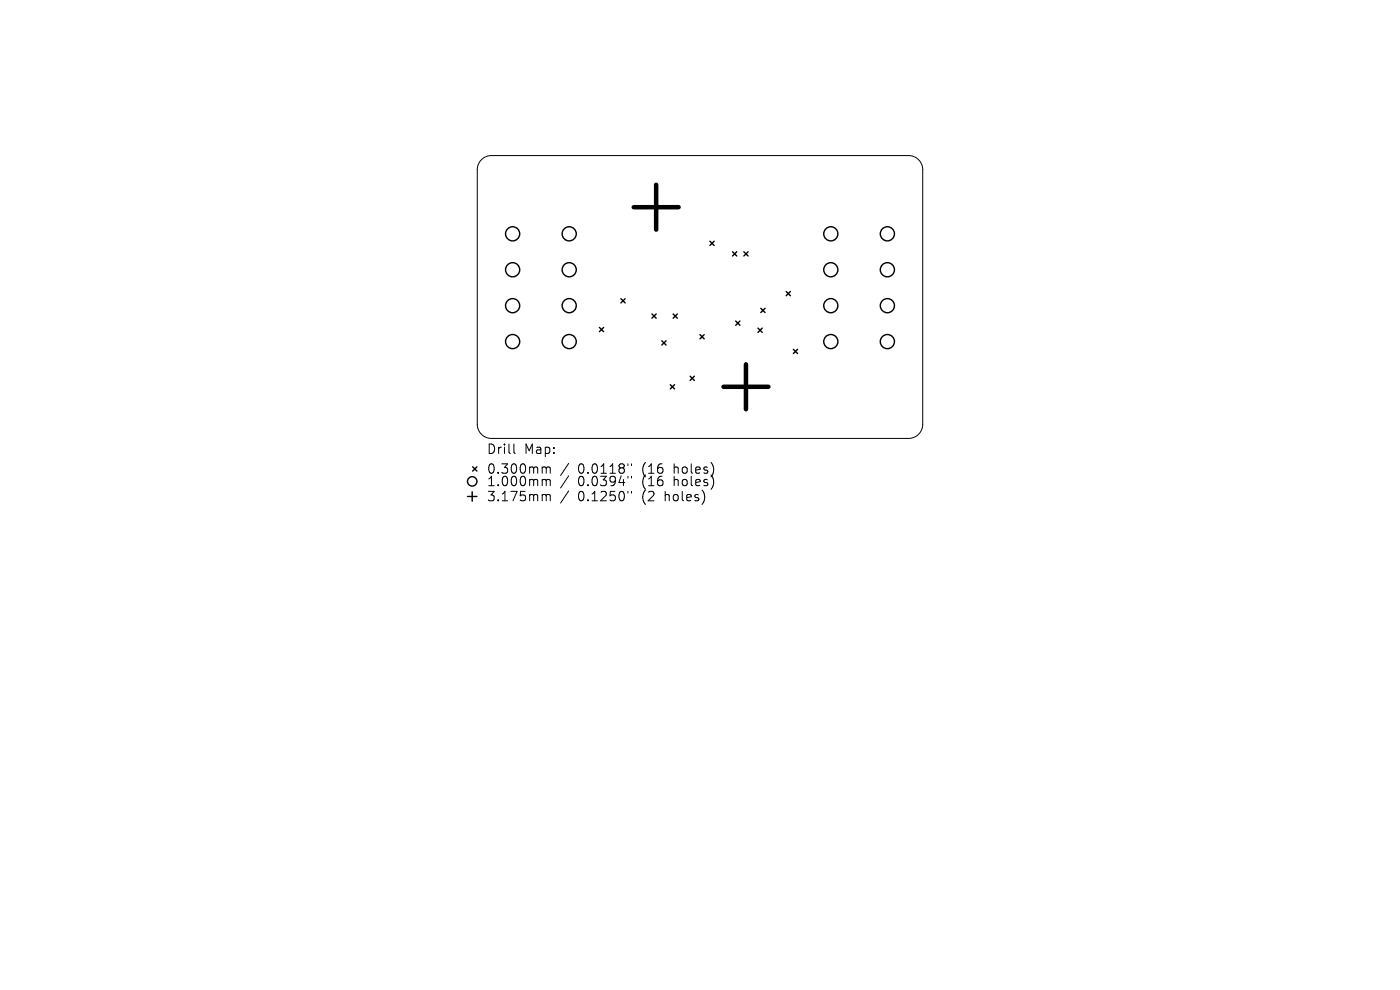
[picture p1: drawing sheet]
<svg xmlns="http://www.w3.org/2000/svg" width="297mm" height="210mm" viewBox="0 0 297 210" stroke-linecap="round" stroke-linejoin="round" font-family="sans-serif">
<defs><g id="words">
<g font-size="2.8">
<text x="103.2" y="96.6">Drill</text>
<text x="103.2" y="100.8">0.300mm</text>
<text x="111.2" y="96.6">Map:</text>
<text x="122.6" y="100.8">0.0118&quot;</text>
<text x="136.3" y="100.8">(16</text>
<text x="143.2" y="100.8">holes)</text>
<text x="103.2" y="103.4">1.000mm</text>
<text x="103.2" y="106.6">3.175mm</text>
<text x="122.6" y="103.4">0.0394&quot;</text>
<text x="122.6" y="106.6">0.1250&quot;</text>
<text x="136.3" y="103.4">(16</text>
<text x="136.3" y="106.6">(2</text>
<text x="141.3" y="106.6">holes)</text>
<text x="143.2" y="103.4">holes)</text>
</g>
</g></defs>
<g fill="none" stroke="#000" stroke-width=".21">
<path d="M102.1 33.9a3 3 0 0 1 2.2-.9h88.5a3 3 0 0 1 3 3v54a3 3 0 0 1-3 3h-88.5a3 3 0 0 1-3-3v-54a3 3 0 0 1 .8-2.1zM109 94.2v1.7l.3 .3M115.3 99.1l.5 .1 .1 .1M115.9 99.3l.3-.2 .4 .1 .1 1.2M115.9 99.3v1.1M120.6 98.3l-1.7 2.6M133.2 98.4v.4M134 98.4v.4M115.3 101.7l.5 .1 .1 .2M115.3 104.9l.5 .1 .1 .2M115.9 102v1M115.9 105.2v1"/>
<path d="M115.9 102l.3-.3 .4 .1 .1 1.2M115.9 105.2l.3-.3 .4 .1 .1 1.2M120.6 100.9l-1.7 2.6M120.6 104.1l-1.7 2.6M133.2 101v.4M133.2 104.2v.4M134 101v.4M134 104.2v.4"/>
</g>
<g fill="none" stroke="#000" stroke-width=".3">
<path d="M150.6 51.2l.9 .9M151.5 51.2l-.9 .9M155.4 53.4l.9 .9M156.3 53.4l-.9 .9M157.8 53.4l.9 .9M158.7 53.4l-.9 .9M127.2 69.5l.9 .9M128.1 69.5l-.9 .9M131.7 63.4l.9 .9M132.6 63.4l-.9 .9M138.3 66.6l.9 .9M139.2 66.6l-.9 .9"/>
<path d="M140.4 72.3l.9 .9M141.3 72.3l-.9 .9M142.8 66.6l.9 .9M143.7 66.6l-.9 .9M146.4 79.8l.9 .9M147.3 79.8l-.9 .9M148.5 71l.9 .9M149.4 71l-.9 .9M156.1 68.1l.9 .9M157 68.1l-.9 .9M160.8 69.6l.9 .9M161.4 65.4l.9 .9"/>
<path d="M161.7 69.6l-.9 .9M162.3 65.4l-.9 .9M166.8 61.8l.9 .9M167.7 61.8l-.9 .9M168.3 74.1l.9 .9M169.2 74.1l-.9 .9M100.3 99l.9 .9M101.2 99l-.9 .9M142.2 81.6l.9 .9M143.1 81.6l-.9 .9M99.2 105.3h2M100.2 104.3v2"/>
<circle cx="108.8" cy="57.2" r="1.5"/>
<circle cx="108.8" cy="49.6" r="1.5"/>
<circle cx="120.8" cy="57.2" r="1.5"/>
<circle cx="120.8" cy="49.6" r="1.5"/>
<circle cx="176.3" cy="57.2" r="1.5"/>
<circle cx="176.3" cy="49.6" r="1.5"/>
<circle cx="188.3" cy="57.2" r="1.5"/>
<circle cx="188.3" cy="49.6" r="1.5"/>
<circle cx="108.8" cy="64.8" r="1.5"/>
<circle cx="108.8" cy="72.5" r="1.5"/>
<circle cx="120.8" cy="64.8" r="1.5"/>
<circle cx="120.8" cy="72.5" r="1.5"/>
<circle cx="176.3" cy="64.8" r="1.5"/>
<circle cx="176.3" cy="72.5" r="1.5"/>
<circle cx="188.3" cy="72.5" r="1.5"/>
<circle cx="188.3" cy="64.8" r="1.5"/>
<circle cx="100.2" cy="102.1" r="1"/>
</g>
<path d="M139.2 39.2v9.5M134.4 44h9.6M158.3 77.3v9.5M153.5 82.1h9.5" fill="none" stroke="#000" stroke-width=".95"/>
<use href="#words"/>
</svg>
